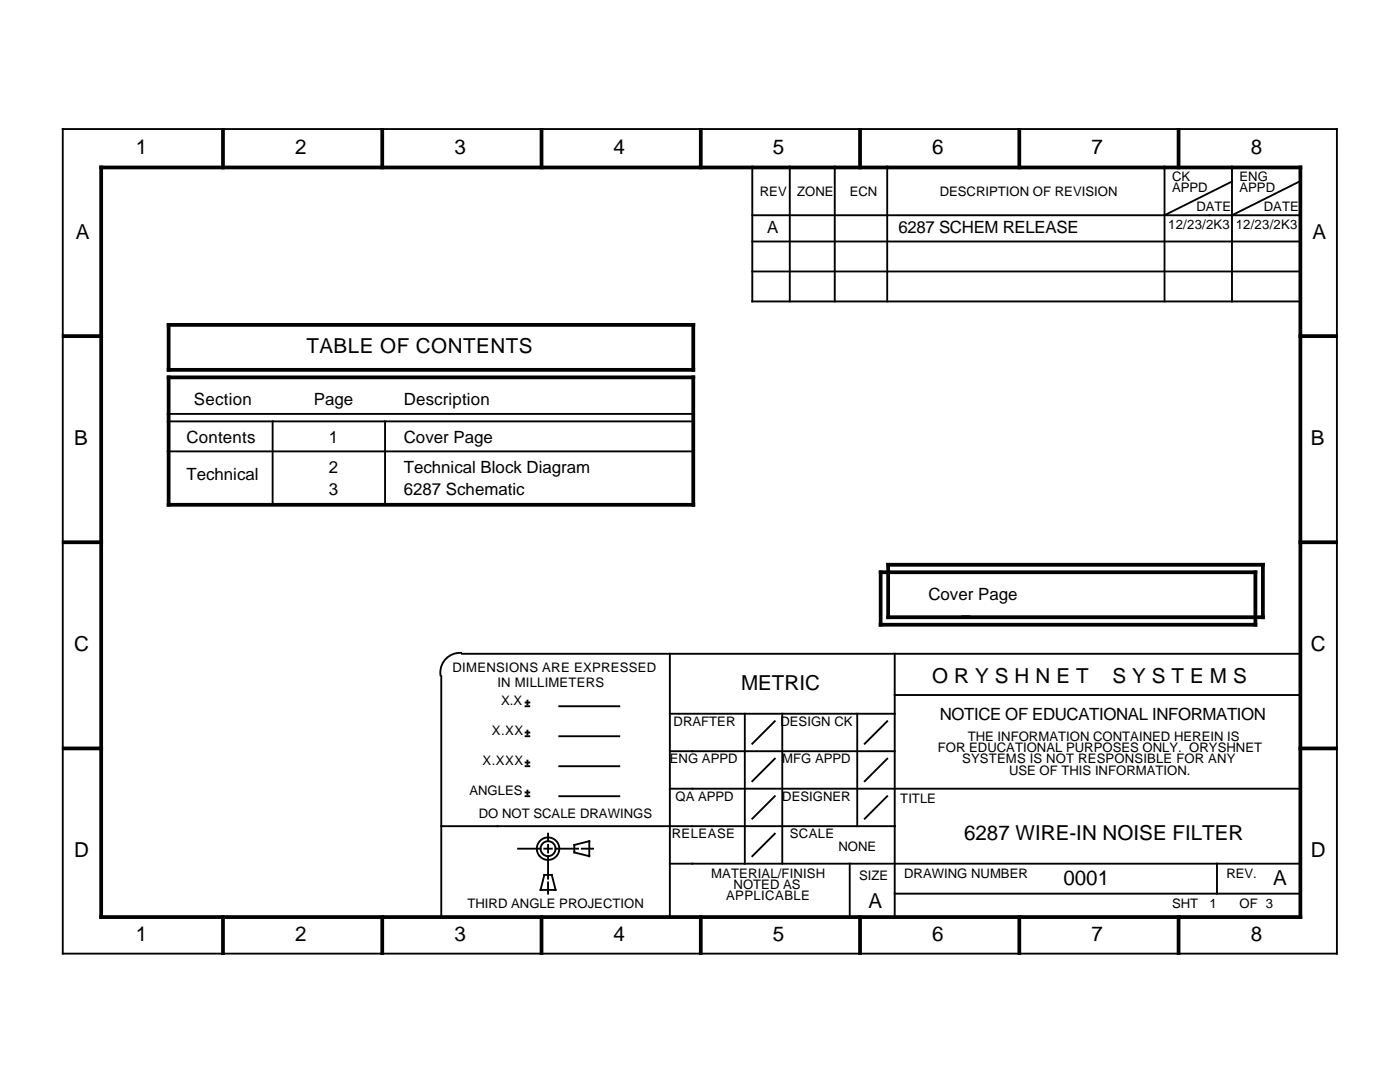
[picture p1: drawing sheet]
<svg xmlns="http://www.w3.org/2000/svg" width="279mm" height="216mm" viewBox="0 0 279 216" stroke-linecap="round" stroke-linejoin="round" font-family="sans-serif">
<defs><g id="words">
<g font-size="4.1">
<text x="27.1" y="30.8">1</text>
<text x="58.9" y="30.8">2</text>
<text x="90.7" y="30.8">3</text>
<text x="122.5" y="30.8">4</text>
<text x="154.3" y="30.8">5</text>
<text x="186" y="30.8">6</text>
<text x="217.8" y="30.8">7</text>
<text x="249.6" y="30.8">8</text>
<text x="15.1" y="47.6">A</text>
<text x="261.9" y="47.6">A</text>
<text x="61.1" y="70.4">TABLE OF CONTENTS</text>
<text x="14.8" y="88.8">B</text>
<text x="261.6" y="88.8">B</text>
<text x="14.8" y="129.9">C</text>
<text x="261.6" y="129.9">C</text>
<text x="147.9" y="137.7">METRIC</text>
<text x="186" y="136.2">O R Y S H N E T</text>
<text x="222" y="136.2">S Y S T E M S</text>
<text x="192.4" y="167.7">6287 WIRE-IN NOISE FILTER</text>
<text x="14.8" y="171">D</text>
<text x="261.6" y="171">D</text>
<text x="212.2" y="176.6">0001</text>
<text x="254.1" y="176.6">A</text>
<text x="173.3" y="181.1">A</text>
<text x="27.1" y="187.9">1</text>
<text x="58.9" y="187.9">2</text>
<text x="90.7" y="187.9">3</text>
<text x="122.5" y="187.9">4</text>
<text x="154.3" y="187.9">5</text>
<text x="186" y="187.9">6</text>
<text x="217.8" y="187.9">7</text>
<text x="249.6" y="187.9">8</text>
</g>
<g font-size="3.4">
<text x="153.1" y="46.5">A</text>
<text x="179.3" y="46.5">6287 SCHEM RELEASE</text>
<text x="38.7" y="80.9">Section</text>
<text x="62.6" y="80.9">Page</text>
<text x="80.6" y="80.9">Description</text>
<text x="37.2" y="88.4">Contents</text>
<text x="65.6" y="88.4">1</text>
<text x="80.6" y="88.4">Cover Page</text>
<text x="37.2" y="95.9">Technical</text>
<text x="65.6" y="94.4">2</text>
<text x="80.6" y="94.4">Technical Block Diagram</text>
<text x="65.6" y="98.9">3</text>
<text x="80.6" y="98.9">6287 Schematic</text>
<text x="185.3" y="119.8">Cover Page</text>
<text x="187.5" y="143.7">NOTICE OF EDUCATIONAL INFORMATION</text>
</g>
<g font-size="2.6">
<text x="151.6" y="39">REV</text>
<text x="159.1" y="39">ZONE</text>
<text x="169.6" y="39">ECN</text>
<text x="187.5" y="39">DESCRIPTION OF REVISION</text>
<text x="233.9" y="36">CK</text>
<text x="233.9" y="38.3">APPD</text>
<text x="247.4" y="38.3">APPD</text>
<text x="247.4" y="36">ENG</text>
<text x="233.2" y="45.8">12/23/2K3</text>
<text x="238.8" y="42">DATE</text>
<text x="246.6" y="45.8">12/23/2K3</text>
<text x="252.2" y="42">DATE</text>
<text x="90.3" y="134">DIMENSIONS ARE EXPRESSED</text>
<text x="99.3" y="137">IN MILLIMETERS</text>
<text x="100" y="140.7">X.X</text>
<text x="98.2" y="146.7">X.XX</text>
<text x="134.4" y="144.9">DRAFTER</text>
<text x="155.7" y="144.9">DESIGN CK</text>
<text x="193.1" y="147.8">THE INFORMATION CONTAINED HEREIN IS</text>
<text x="96.3" y="152.7">X.XXX</text>
<text x="133.7" y="152.3">ENG APPD</text>
<text x="156.1" y="152.3">MFG APPD</text>
<text x="187.2" y="150.1">FOR EDUCATIONAL PURPOSES ONLY. ORYSHNET</text>
<text x="192" y="152.3">SYSTEMS IS NOT RESPONSIBLE FOR ANY</text>
<text x="201.4" y="154.6">USE OF THIS INFORMATION.</text>
<text x="93.7" y="158.7">ANGLES</text>
<text x="134.8" y="159.8">QA APPD</text>
<text x="156.1" y="159.8">DESIGNER</text>
<text x="179.7" y="160.2">TITLE</text>
<text x="95.5" y="163.2">DO NOT SCALE DRAWINGS</text>
<text x="134.1" y="167.3">RELEASE</text>
<text x="157.6" y="167.3">SCALE</text>
<text x="167.3" y="169.9">NONE</text>
<text x="141.9" y="175.1">MATERIAL/FINISH</text>
<text x="144.9" y="179.6">APPLICABLE</text>
<text x="146.4" y="177.4">NOTED AS</text>
<text x="171.5" y="175.5">SIZE</text>
<text x="180.4" y="175.1">DRAWING NUMBER</text>
<text x="244.7" y="175.1">REV.</text>
<text x="93.3" y="181.1">THIRD ANGLE PROJECTION</text>
<text x="233.9" y="181.1">SHT</text>
<text x="241.4" y="181.1">1</text>
<text x="247.4" y="181.1">OF 3</text>
</g>
</g></defs>
<g fill="none" stroke="#000" stroke-width=".37">
<path d="M12.5 25.7h254.3v164.6h-254.3zM150.1 33.2v27h109.2M157.6 33.2v27M166.6 33.2v27M177.1 33.2v27M232.4 33.2v27M245.9 33.2v27M245.9 36.2l-13.5 6.8M259.3 36.2l-13.4 6.8M150.1 54.2h109.2M150.1 48.2h109.2M150.1 43h109.2"/>
<path d="M33.5 90.1h104.7M33.5 84.1h104.7M33.5 82.6h104.7M54.4 84.1v16.4M76.8 84.1v16.4M88.1 134.9v47.9M92.2 130.5h167.1M92.2 130.3a3.9 3.9 0 0 0-4.3 4.6M105.3 139.8v.8M133.7 130.5v52.3M178.6 130.5v52.3M178.6 138.7h80.7"/>
<path d="M192 123h1.5M104.9 158.1h.7M104.9 158.9h.7M104.9 152.9h.7M104.9 152.1h.7M104.9 146.9h.7M104.9 146.2h.7M104.9 140.9h.7M104.9 140.2h.7M105.3 145.8v.7M105.3 151.8v.7M105.3 157.8v.7"/>
<path d="M111.6 158.9h12M111.6 152.9h12M111.6 146.9h12M111.6 140.9h12M133.7 157.4h125.6M133.7 142.4h44.9M133.7 149.9h44.9M148.6 142.4v29.9M154.6 143.9l-4.5 4.5M154.6 151.4l-4.5 4.5M154.6 158.9l-4.5 4.5M156.1 142.4v29.9"/>
<path d="M171.1 142.4v22.5M177.1 151.4l-4.5 4.5M177.1 158.9l-4.5 4.5M177.1 143.9l-4.5 4.5M88.1 164.9h90.5M103.4 169.3h4.5M108.6 169.3h1.5M108.6 174.6h1.5l.8 3h-3zM109.4 166.4v1.4M109.4 168.6v1.5M109.4 170.8v4.5M109.4 176.1v2.2"/>
<path d="M110.9 169.3h4.5M114.6 168.6l3-.8v3l-3-.7zM116.1 169.3h2.3M133.7 172.3h125.6M154.6 166.4l-4.5 4.4M169.6 172.3v10.5M178.6 178.3h80.7M242.9 172.3v6"/>
<circle cx="109.4" cy="169.3" r="2.24"/>
<circle cx="109.4" cy="169.3" r="1.5"/>
</g>
<g fill="none" stroke="#000" stroke-width=".75">
<path d="M20.2 33.4h239.3v149.6h-239.3zM44.5 25.9v7.5M76.3 25.9v7.5M108.1 25.9v7.5M139.9 25.9v7.5M171.6 25.9v7.5M203.4 25.9v7.5M235.2 25.9v7.5M12.7 67.1h7.5M33.7 64.8h104.7v9h-104.7zM33.7 75.3h104.7v25.4h-104.7zM259.5 67.1h7.5"/>
<path d="M12.7 108.2h7.5M175.8 114.2h74.7v10.5h-74.7zM177.2 112.7h74.8v10.5h-74.8zM259.5 108.2h7.5M12.7 149.3h7.5M259.5 149.3h7.5M44.5 183v7.5M76.3 183v7.5M108.1 183v7.5M139.9 183v7.5M171.6 183v7.5M203.4 183v7.5"/>
<path d="M235.2 183v7.5"/>
</g>
<use href="#words"/>
</svg>
